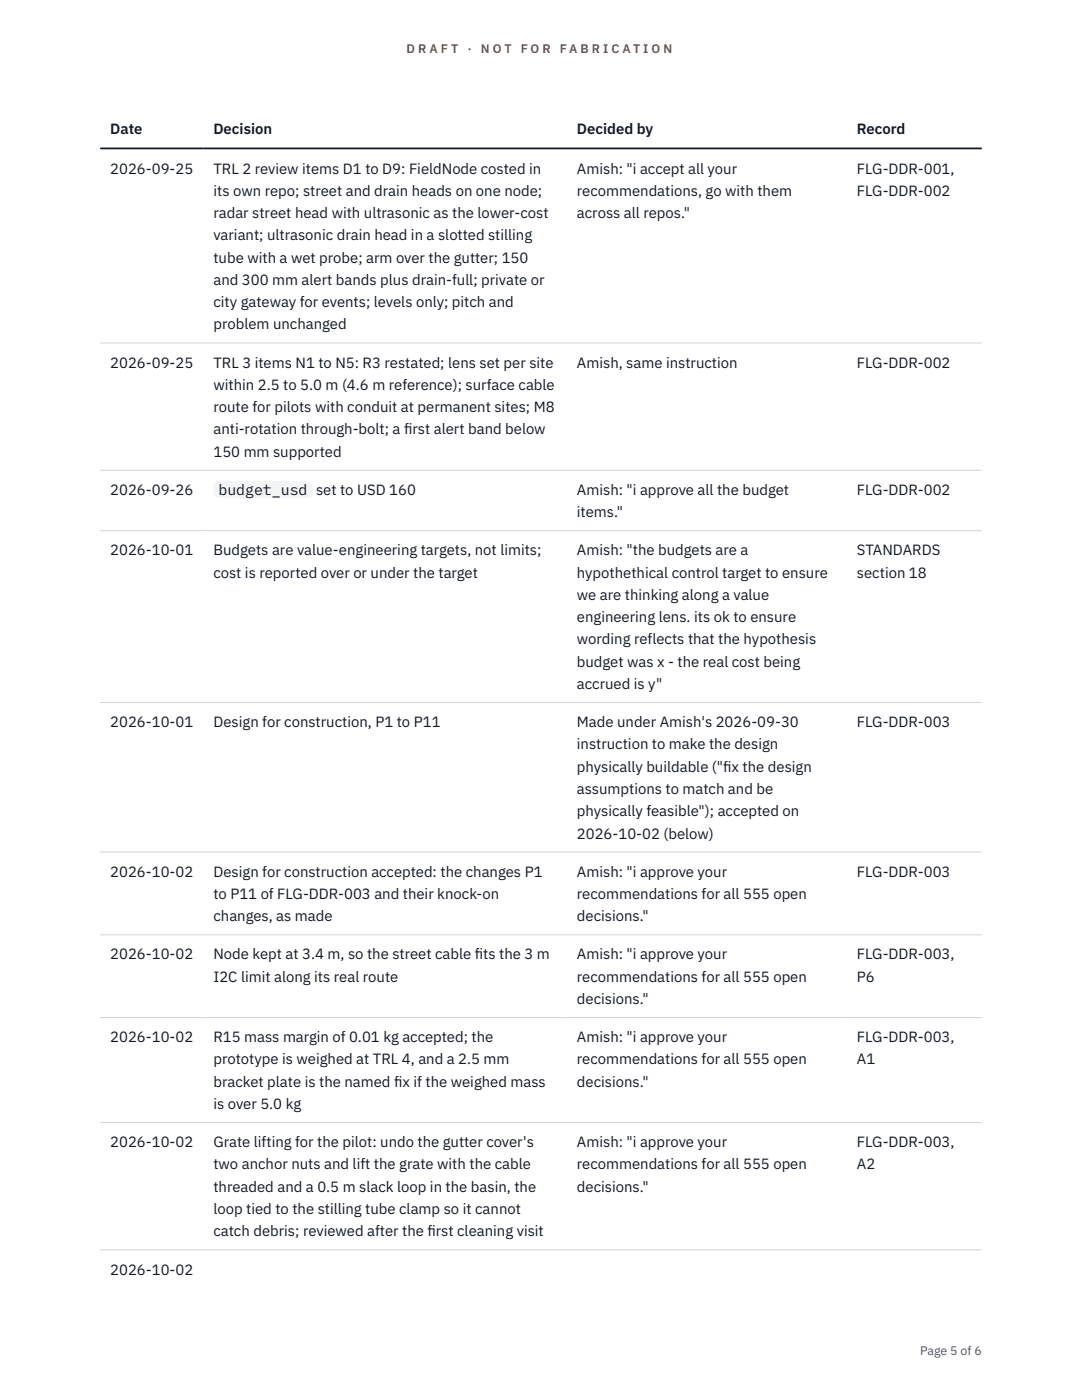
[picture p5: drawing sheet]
<svg xmlns="http://www.w3.org/2000/svg" width="216mm" height="279mm" viewBox="0 0 216 279" stroke-linecap="round" stroke-linejoin="round" font-family="sans-serif">
<defs><g id="words">
<g font-size="3" fill="#111827">
<text x="22" y="26.8">Date</text>
<text x="42.6" y="26.8">Decision</text>
<text x="115.1" y="26.8">Decided by</text>
<text x="171" y="26.8">Record</text>
<text x="22" y="34.6">2026-09-25</text>
<text x="42.6" y="34.6">TRL 2 review items D1 to D9: FieldNode costed in</text>
<text x="115.1" y="34.6">Amish: &quot;i accept all your</text>
<text x="171" y="34.6">FLG-DDR-001,</text>
<text x="42.6" y="39.1">its own repo; street and drain heads on one node;</text>
<text x="115.1" y="39.1">recommendations, go with them</text>
<text x="171" y="39.1">FLG-DDR-002</text>
<text x="42.6" y="43.5">radar street head with ultrasonic as the lower-cost</text>
<text x="42.6" y="48">variant; ultrasonic drain head in a slotted stilling</text>
<text x="115.1" y="43.5">across all repos.&quot;</text>
<text x="42.6" y="52.4">tube with a wet probe; arm over the gutter; 150</text>
<text x="42.6" y="56.9">and 300 mm alert bands plus drain-full; private or</text>
<text x="42.6" y="61.3">city gateway for events; levels only; pitch and</text>
<text x="42.6" y="65.7">problem unchanged</text>
<text x="22" y="73.4">2026-09-25</text>
<text x="42.6" y="73.4">TRL 3 items N1 to N5: R3 restated; lens set per site</text>
<text x="42.6" y="77.8">within 2.5 to 5.0 m (4.6 m reference); surface cable</text>
<text x="115.1" y="73.4">Amish, same instruction</text>
<text x="171" y="73.4">FLG-DDR-002</text>
<text x="42.6" y="82.3">route for pilots with conduit at permanent sites; M8</text>
<text x="42.6" y="86.7">anti-rotation through-bolt; a f</text>
<text x="80.6" y="86.7">irst alert band below</text>
<text x="42.6" y="91.1">150 mm supported</text>
<text x="22" y="98.8">2026-09-26</text>
<text x="43.6" y="98.8">budget_usd</text>
<text x="63.1" y="98.8">set to USD 160</text>
<text x="115.1" y="98.8">Amish: &quot;i approve all the budget</text>
<text x="171" y="98.8">FLG-DDR-002</text>
<text x="115.1" y="103.2">items.&quot;</text>
<text x="22" y="110.8">2026-10-01</text>
<text x="42.6" y="110.8">Budgets are value-engineering targets, not limits;</text>
<text x="115.1" y="110.8">Amish: &quot;the budgets are a</text>
<text x="171" y="110.8">STANDARDS</text>
<text x="42.6" y="115.3">cost is reported over or under the target</text>
<text x="115.1" y="115.3">hypothethical control target to ensure</text>
<text x="115.1" y="119.7">we are thinking along a value</text>
<text x="171" y="115.3">section 18</text>
<text x="115.1" y="124.2">engineering lens. its ok to ensure</text>
<text x="115.1" y="128.6">wording reflects that the hypothesis</text>
<text x="115.1" y="133.1">budget was x - the real cost being</text>
<text x="115.1" y="137.5">accrued is y&quot;</text>
<text x="22" y="145.1">2026-10-01</text>
<text x="42.6" y="145.1">Design for construction, P1 to P11</text>
<text x="115.1" y="145.1">Made under Amish's 2026-09-30</text>
<text x="115.1" y="149.6">instruction to make the design</text>
<text x="171" y="145.1">FLG-DDR-003</text>
<text x="115.1" y="154">physically buildable (&quot;f</text>
<text x="144.3" y="154">ix the design</text>
<text x="115.1" y="158.5">assumptions to match and be</text>
<text x="115.1" y="162.9">physically feasible&quot;); accepted on</text>
<text x="115.1" y="167.4">2026-10-02 (below)</text>
<text x="22" y="175">2026-10-02</text>
<text x="42.6" y="175">Design for construction accepted: the changes P1</text>
<text x="42.6" y="179.4">to P11 of FLG-DDR-003 and their knock-on</text>
<text x="115.1" y="175">Amish: &quot;i approve your</text>
<text x="115.1" y="179.4">recommendations for all 555 open</text>
<text x="171" y="175">FLG-DDR-003</text>
<text x="42.6" y="183.9">changes, as made</text>
<text x="115.1" y="183.9">decisions.&quot;</text>
<text x="22" y="191.5">2026-10-02</text>
<text x="42.6" y="191.5">Node kept at 3.4 m, so the street cable f</text>
<text x="94.8" y="191.5">its the 3 m</text>
<text x="115.1" y="191.5">Amish: &quot;i approve your</text>
<text x="171" y="191.5">FLG-DDR-003,</text>
<text x="42.6" y="195.9">I2C limit along its real route</text>
<text x="115.1" y="195.9">recommendations for all 555 open</text>
<text x="171" y="195.9">P6</text>
<text x="115.1" y="200.4">decisions.&quot;</text>
<text x="22" y="208">2026-10-02</text>
<text x="42.6" y="208">R15 mass margin of 0.01 kg accepted; the</text>
<text x="115.1" y="208">Amish: &quot;i approve your</text>
<text x="171" y="208">FLG-DDR-003,</text>
<text x="42.6" y="212.4">prototype is weighed at TRL 4, and a 2.5 mm</text>
<text x="115.1" y="212.4">recommendations for all 555 open</text>
<text x="171" y="212.4">A1</text>
<text x="42.6" y="216.9">bracket plate is the named f</text>
<text x="42.6" y="221.3">is over 5.0 kg</text>
<text x="78.6" y="216.9">ix if the weighed mass</text>
<text x="115.1" y="216.9">decisions.&quot;</text>
<text x="22" y="229">2026-10-02</text>
<text x="42.6" y="229">Grate lifting for the pilot: undo the gutter cover's</text>
<text x="42.6" y="233.4">two anchor nuts and lift the grate with the cable</text>
<text x="115.1" y="229">Amish: &quot;i approve your</text>
<text x="115.1" y="233.4">recommendations for all 555 open</text>
<text x="171" y="229">FLG-DDR-003,</text>
<text x="171" y="233.4">A2</text>
<text x="42.6" y="237.8">threaded and a 0.5 m slack loop in the basin, the</text>
<text x="115.1" y="237.8">decisions.&quot;</text>
<text x="42.6" y="242.3">loop tied to the stilling tube clamp so it cannot</text>
<text x="42.6" y="246.7">catch debris; reviewed after the f</text>
<text x="85.3" y="246.7">irst cleaning visit</text>
<text x="22" y="254.4">2026-10-02</text>
</g>
<g font-size="2.5" fill="#b45309">
<text x="81.1" y="10.5">D R A F T</text>
<text x="93.3" y="10.5">·</text>
<text x="95.9" y="10.5">N O T</text>
<text x="103.9" y="10.5">F O R</text>
<text x="111.7" y="10.5">F A B R I C A T I O N</text>
</g>
<text font-size="2.5" fill="#4b5563" x="183.6" y="270.3">Page 5 of 6</text>
</g></defs>
<path d="M20 68.4h175.9M20 93.8h175.9M20 105.9h175.9M20 140.2h175.9M20 170.1h175.9M20 186.6h175.9M20 203.1h175.9M20 224h175.9M20 249.4h175.9" fill="none" stroke="#d1d5db" stroke-width=".2"/>
<path d="M20 29.6h175.9" fill="none" stroke="#111827" stroke-width=".35"/>
<path d="M42.6 96h19.8v3.3h-19.8z" fill="#f3f4f6"/>
<use href="#words"/>
</svg>
